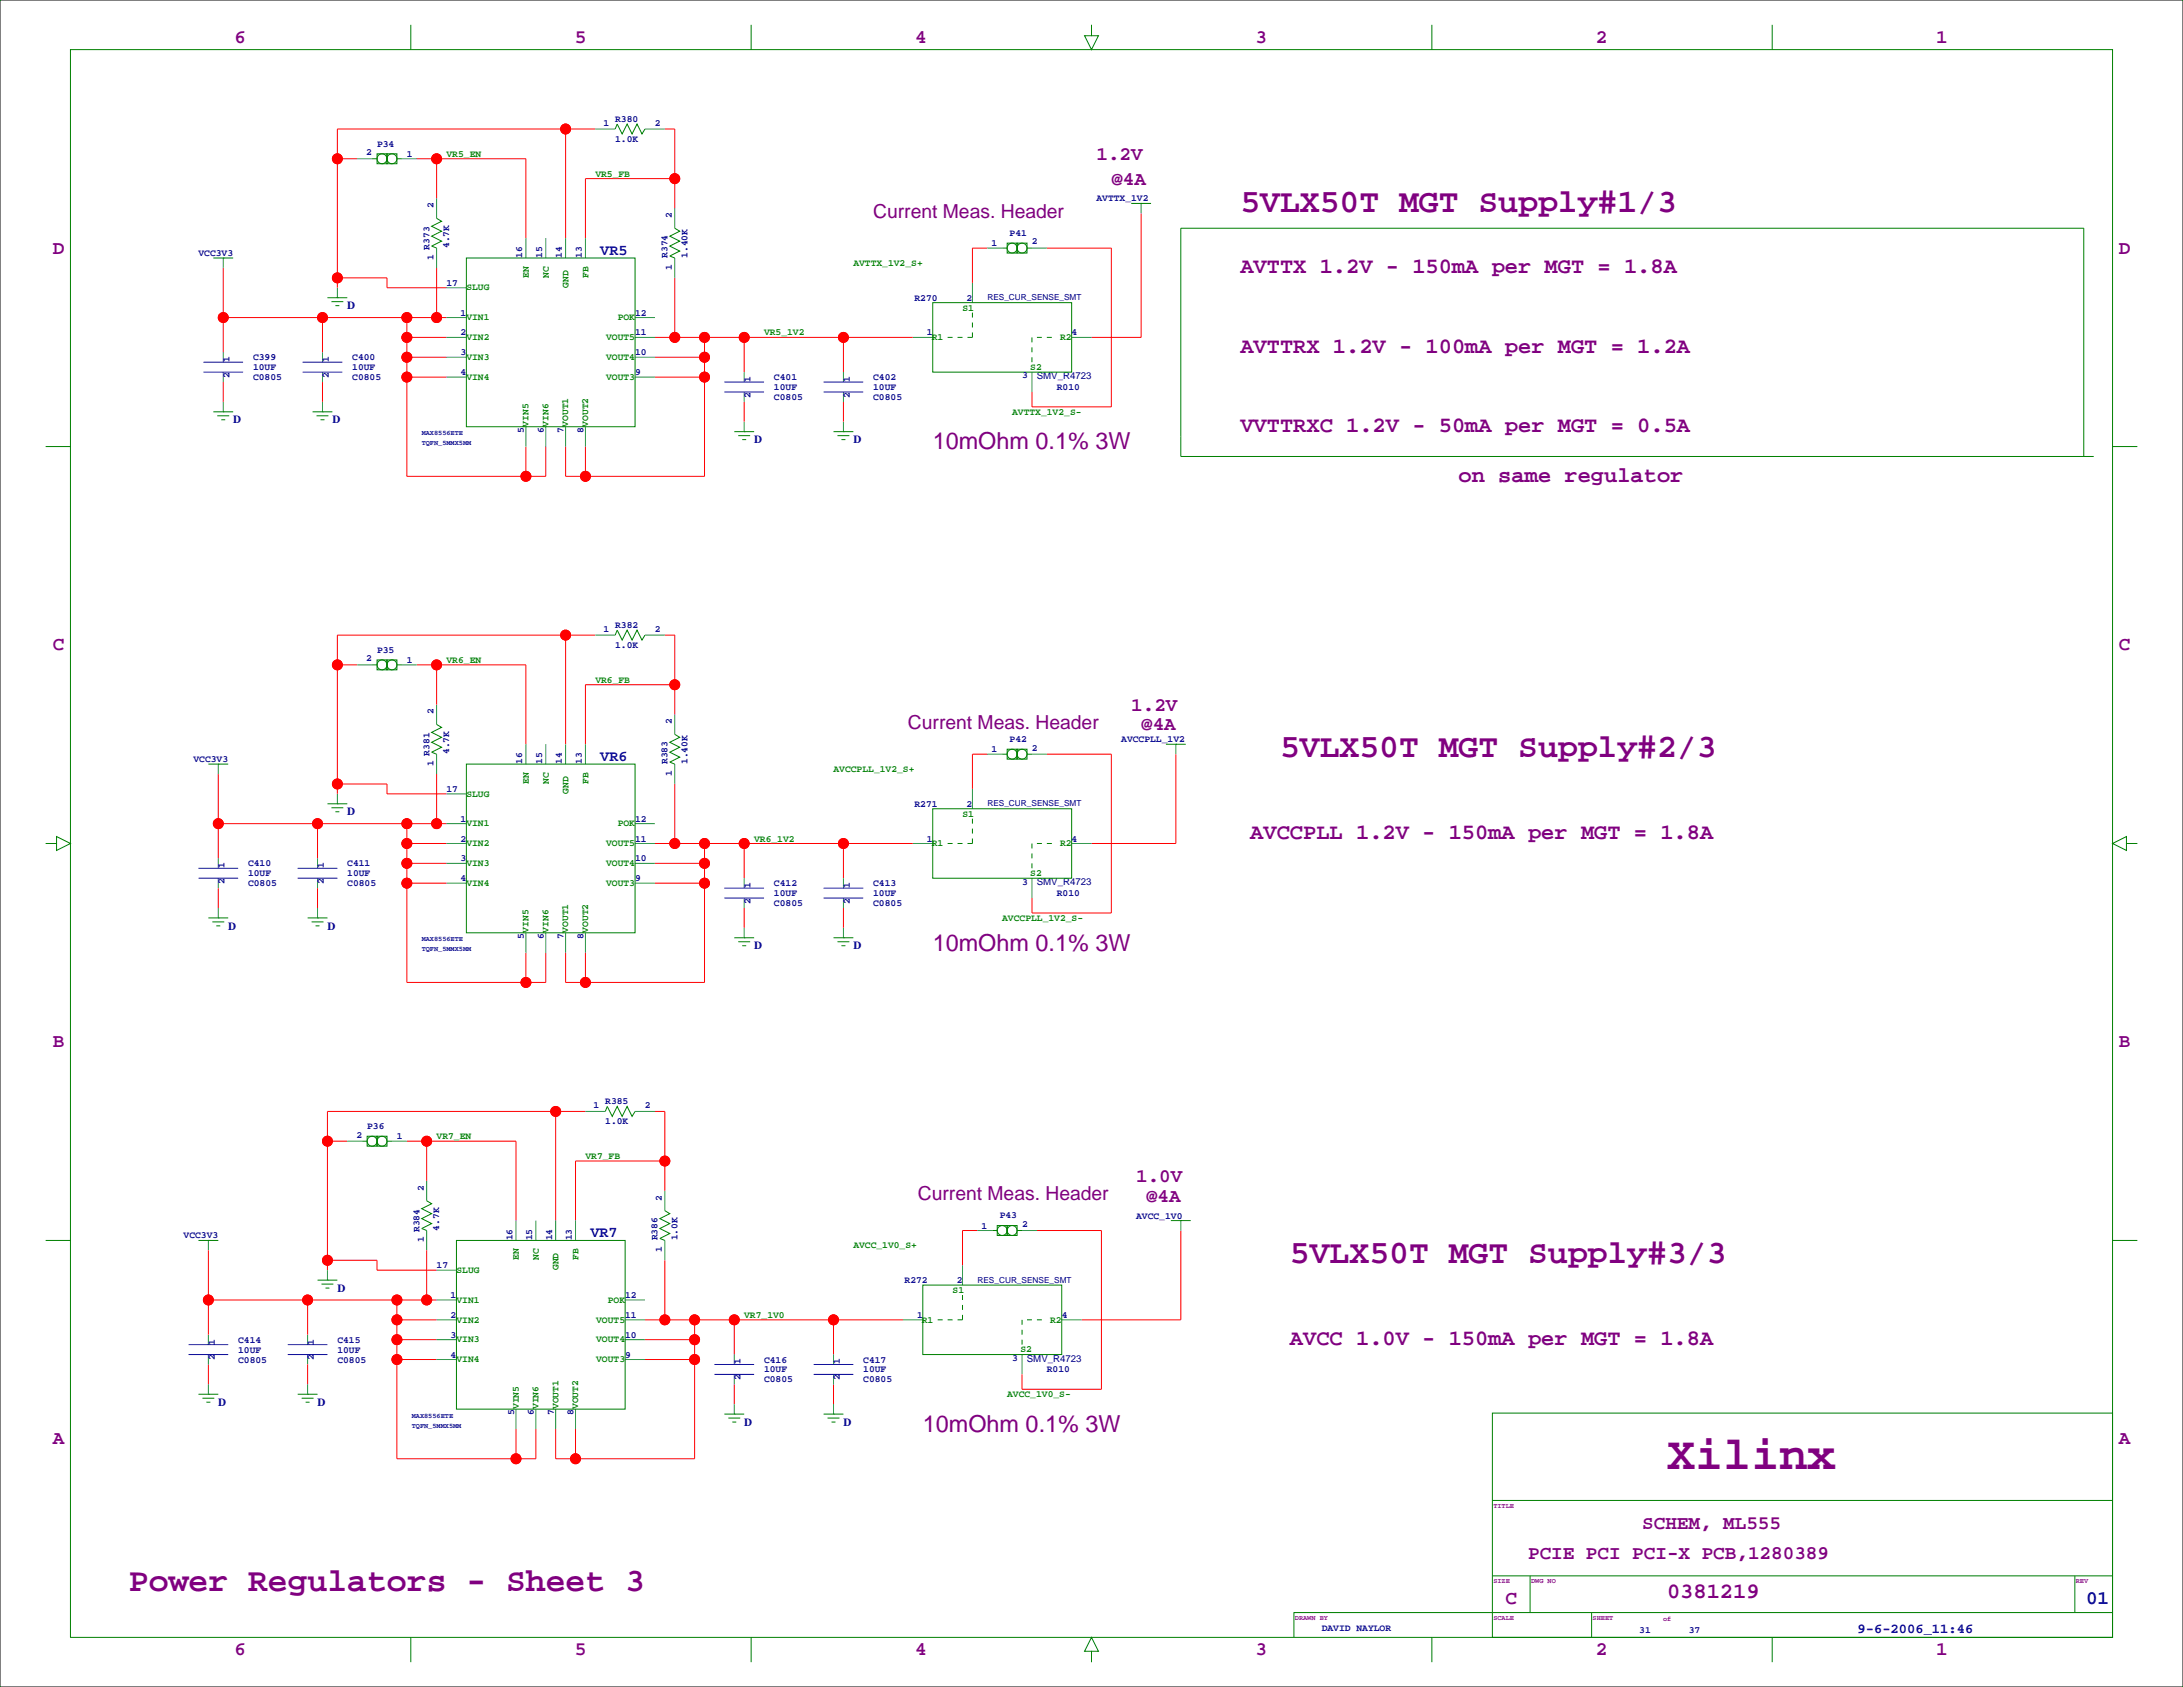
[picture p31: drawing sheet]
<svg xmlns="http://www.w3.org/2000/svg" width="559mm" height="432mm" viewBox="0 0 559 432" stroke-linecap="round" stroke-linejoin="round" font-family="sans-serif">
<defs><g id="words">
<text font-size="12" fill="#800080" x="426.7" y="376">Xilinx</text>
<g font-size="8.5" fill="#800080">
<text x="317.5" y="54.1">5VLX50T MGT Supply#1/3</text>
<text x="327.7" y="193.8">5VLX50T MGT Supply#2/3</text>
<text x="330.2" y="323.4">5VLX50T MGT Supply#3/3</text>
<text x="33" y="407.2">Power Regulators - Sheet 3</text>
</g>
<g font-size="6" fill="#800080">
<text x="238.8" y="115.1">10mOhm 0.1% 3W</text>
<text x="238.8" y="243.3">10mOhm 0.1% 3W</text>
<text x="236.2" y="366.5">10mOhm 0.1% 3W</text>
</g>
<g font-size="5.6" fill="#800080">
<text x="317.5" y="70">AVTTX 1.2V - 150mA per MGT = 1.8A</text>
<text x="317.5" y="90.3">AVTTRX 1.2V - 100mA per MGT = 1.2A</text>
<text x="317.5" y="110.6">VVTTRXC 1.2V - 50mA per MGT = 0.5A</text>
<text x="373.4" y="123.3">on same regulator</text>
<text x="320" y="214.7">AVCCPLL 1.2V - 150mA per MGT = 1.8A</text>
<text x="330.2" y="344.3">AVCC 1.0V - 150mA per MGT = 1.8A</text>
<text x="426.7" y="409.1">0381219</text>
</g>
<g font-size="4.9" fill="#800080">
<text x="60" y="11">6</text>
<text x="147.1" y="11">5</text>
<text x="234.2" y="11">4</text>
<text x="321.4" y="11">3</text>
<text x="408.5" y="11">2</text>
<text x="495.6" y="11">1</text>
<text x="280.7" y="40.9">1.2V</text>
<text x="284.5" y="47.3">@4A</text>
<text x="223.5" y="55.7">Current Meas. Header</text>
<text x="13.5" y="64.9">D</text>
<text x="542.3" y="64.9">D</text>
<text x="13.5" y="166.5">C</text>
<text x="542.3" y="166.5">C</text>
<text x="289.6" y="181.9">1.2V</text>
<text x="232.4" y="186.5">Current Meas. Header</text>
<text x="292.1" y="187">@4A</text>
<text x="13.5" y="268.1">B</text>
<text x="542.3" y="268.1">B</text>
<text x="290.8" y="302.5">1.0V</text>
<text x="234.9" y="307.1">Current Meas. Header</text>
<text x="293.4" y="307.6">@4A</text>
<text x="13.5" y="369.7">A</text>
<text x="542.3" y="369.7">A</text>
<text x="420.4" y="391.4">SCHEM, ML555</text>
<text x="391.2" y="399">PCIE PCI PCI-X PCB,1280389</text>
<text x="385.4" y="410.6">C</text>
<text x="60" y="423.5">6</text>
<text x="147.1" y="423.5">5</text>
<text x="234.2" y="423.5">4</text>
<text x="321.4" y="423.5">3</text>
<text x="408.5" y="423.5">2</text>
<text x="495.6" y="423.5">1</text>
</g>
<text font-size="4.9" fill="#000080" x="534" y="410.6">01</text>
<g font-size="3.9" fill="#000080">
<text x="153.7" y="65.2">VR5</text>
<text x="153.7" y="194.8">VR6</text>
<text x="151.1" y="316.7">VR7</text>
</g>
<text font-size="3.5" fill="#000080" x="475.5" y="417.9">9-6-2006_11:46</text>
<g font-size="2.8" fill="#000080">
<text x="88.9" y="79.2">D</text>
<text x="59.7" y="108.4">D</text>
<text x="85.1" y="108.4">D</text>
<text x="193" y="113.5">D</text>
<text x="218.4" y="113.5">D</text>
<text x="88.9" y="208.7">D</text>
<text x="58.4" y="237.9">D</text>
<text x="83.8" y="237.9">D</text>
<text x="193" y="243">D</text>
<text x="218.4" y="243">D</text>
<text x="86.4" y="330.6">D</text>
<text x="55.9" y="359.8">D</text>
<text x="81.3" y="359.8">D</text>
<text x="190.5" y="364.9">D</text>
<text x="215.9" y="364.9">D</text>
</g>
<g font-size="2.5" fill="#000080">
<text x="154.5" y="32.3">1</text>
<text x="157.5" y="31.2">R380</text>
<text x="167.6" y="32.3">2</text>
<text x="93.8" y="39.7">2</text>
<text x="96.5" y="37.5">P34</text>
<text x="104.1" y="40.1">1</text>
<text x="157.5" y="36.3">1.0K</text>
<text x="111" y="53.3" transform="rotate(-90 111 53.3)">2</text>
<text x="280.7" y="51.6">AVTTX_1V2</text>
<text x="172" y="55.9" transform="rotate(-90 172 55.9)">2</text>
<text x="50.8" y="65.5">VCC3V3</text>
<text x="109.9" y="63.9" transform="rotate(-90 109.9 63.9)">R373</text>
<text x="115" y="63.5" transform="rotate(-90 115 63.5)">4.7K</text>
<text x="253.8" y="63">1</text>
<text x="258.4" y="60.4">P41</text>
<text x="264.2" y="62.6">2</text>
<text x="111" y="66.5" transform="rotate(-90 111 66.5)">1</text>
<text x="133.7" y="66" transform="rotate(-90 133.7 66)">16</text>
<text x="138.8" y="66" transform="rotate(-90 138.8 66)">15</text>
<text x="143.9" y="66" transform="rotate(-90 143.9 66)">14</text>
<text x="148.9" y="66" transform="rotate(-90 148.9 66)">13</text>
<text x="170.9" y="66" transform="rotate(-90 170.9 66)">R374</text>
<text x="172" y="69" transform="rotate(-90 172 69)">1</text>
<text x="176" y="66" transform="rotate(-90 176 66)">1.40K</text>
<text x="114.3" y="73.2">17</text>
<text x="234.1" y="77">R270</text>
<text x="247.4" y="77">2</text>
<text x="117.9" y="80.8">1</text>
<text x="162.6" y="80.8">12</text>
<text x="117.9" y="85.9">2</text>
<text x="162.6" y="85.9">11</text>
<text x="237.3" y="85.9">1</text>
<text x="274.3" y="85.9">4</text>
<text x="58.8" y="92.7" transform="rotate(-90 58.8 92.7)">1</text>
<text x="64.8" y="92.2">C399</text>
<text x="64.8" y="94.7">10UF</text>
<text x="84.2" y="92.7" transform="rotate(-90 84.2 92.7)">1</text>
<text x="90.2" y="92.2">C400</text>
<text x="90.2" y="94.7">10UF</text>
<text x="117.9" y="90.9">3</text>
<text x="162.6" y="90.9">10</text>
<text x="58.8" y="96.7" transform="rotate(-90 58.8 96.7)">2</text>
<text x="64.8" y="97.3">C0805</text>
<text x="84.2" y="96.7" transform="rotate(-90 84.2 96.7)">2</text>
<text x="90.2" y="97.3">C0805</text>
<text x="117.9" y="96">4</text>
<text x="162.6" y="96">9</text>
<text x="192.1" y="101.8" transform="rotate(-90 192.1 101.8)">2</text>
<text x="192.1" y="97.8" transform="rotate(-90 192.1 97.8)">1</text>
<text x="198.1" y="97.3">C401</text>
<text x="198.1" y="99.8">10UF</text>
<text x="217.5" y="101.8" transform="rotate(-90 217.5 101.8)">2</text>
<text x="217.5" y="97.8" transform="rotate(-90 217.5 97.8)">1</text>
<text x="223.5" y="97.3">C402</text>
<text x="223.5" y="99.8">10UF</text>
<text x="261.6" y="96.9">3</text>
<text x="265.4" y="97.1">SMV_R4723</text>
<text x="270.5" y="99.8">R010</text>
<text x="198.1" y="102.4">C0805</text>
<text x="223.5" y="102.4">C0805</text>
<text x="134.1" y="110.7" transform="rotate(-90 134.1 110.7)">5</text>
<text x="139.2" y="110.7" transform="rotate(-90 139.2 110.7)">6</text>
<text x="144.3" y="110.7" transform="rotate(-90 144.3 110.7)">7</text>
<text x="149.4" y="110.7" transform="rotate(-90 149.4 110.7)">8</text>
<text x="154.5" y="161.8">1</text>
<text x="157.5" y="160.7">R382</text>
<text x="167.6" y="161.8">2</text>
<text x="96.5" y="167.1">P35</text>
<text x="157.5" y="165.8">1.0K</text>
<text x="93.8" y="169.3">2</text>
<text x="104.1" y="169.7">1</text>
<text x="111" y="182.9" transform="rotate(-90 111 182.9)">2</text>
<text x="172" y="185.4" transform="rotate(-90 172 185.4)">2</text>
<text x="258.4" y="189.9">P42</text>
<text x="287" y="190">AVCCPLL_1V2</text>
<text x="49.5" y="195.1">VCC3V3</text>
<text x="109.9" y="193.5" transform="rotate(-90 109.9 193.5)">R381</text>
<text x="111" y="196" transform="rotate(-90 111 196)">1</text>
<text x="115" y="193" transform="rotate(-90 115 193)">4.7K</text>
<text x="133.7" y="195.6" transform="rotate(-90 133.7 195.6)">16</text>
<text x="138.8" y="195.6" transform="rotate(-90 138.8 195.6)">15</text>
<text x="143.9" y="195.6" transform="rotate(-90 143.9 195.6)">14</text>
<text x="148.9" y="195.6" transform="rotate(-90 148.9 195.6)">13</text>
<text x="170.9" y="195.6" transform="rotate(-90 170.9 195.6)">R383</text>
<text x="176" y="195.6" transform="rotate(-90 176 195.6)">1.40K</text>
<text x="253.8" y="192.5">1</text>
<text x="264.2" y="192.1">2</text>
<text x="114.3" y="202.7">17</text>
<text x="172" y="198.6" transform="rotate(-90 172 198.6)">1</text>
<text x="234.1" y="206.5">R271</text>
<text x="247.4" y="206.5">2</text>
<text x="117.9" y="210.3">1</text>
<text x="117.9" y="215.4">2</text>
<text x="162.6" y="210.3">12</text>
<text x="162.6" y="215.4">11</text>
<text x="237.3" y="215.4">1</text>
<text x="274.3" y="215.4">4</text>
<text x="63.5" y="221.7">C410</text>
<text x="88.9" y="221.7">C411</text>
<text x="117.9" y="220.5">3</text>
<text x="162.6" y="220.5">10</text>
<text x="57.5" y="226.3" transform="rotate(-90 57.5 226.3)">2</text>
<text x="57.5" y="222.2" transform="rotate(-90 57.5 222.2)">1</text>
<text x="63.5" y="226.8">C0805</text>
<text x="63.5" y="224.3">10UF</text>
<text x="82.9" y="226.3" transform="rotate(-90 82.9 226.3)">2</text>
<text x="82.9" y="222.2" transform="rotate(-90 82.9 222.2)">1</text>
<text x="88.9" y="226.8">C0805</text>
<text x="88.9" y="224.3">10UF</text>
<text x="117.9" y="225.6">4</text>
<text x="162.6" y="225.6">9</text>
<text x="192.1" y="227.3" transform="rotate(-90 192.1 227.3)">1</text>
<text x="198.1" y="226.8">C412</text>
<text x="217.5" y="227.3" transform="rotate(-90 217.5 227.3)">1</text>
<text x="223.5" y="226.8">C413</text>
<text x="261.6" y="226.4">3</text>
<text x="265.4" y="226.6">SMV_R4723</text>
<text x="192.1" y="231.4" transform="rotate(-90 192.1 231.4)">2</text>
<text x="198.1" y="231.9">C0805</text>
<text x="198.1" y="229.4">10UF</text>
<text x="217.5" y="231.4" transform="rotate(-90 217.5 231.4)">2</text>
<text x="223.5" y="231.9">C0805</text>
<text x="223.5" y="229.4">10UF</text>
<text x="270.5" y="229.4">R010</text>
<text x="134.1" y="240.2" transform="rotate(-90 134.1 240.2)">5</text>
<text x="139.2" y="240.2" transform="rotate(-90 139.2 240.2)">6</text>
<text x="144.3" y="240.2" transform="rotate(-90 144.3 240.2)">7</text>
<text x="149.4" y="240.2" transform="rotate(-90 149.4 240.2)">8</text>
<text x="151.9" y="283.7">1</text>
<text x="154.9" y="282.6">R385</text>
<text x="154.9" y="287.7">1.0K</text>
<text x="165.1" y="283.7">2</text>
<text x="91.2" y="291.2">2</text>
<text x="94" y="289">P36</text>
<text x="101.6" y="291.6">1</text>
<text x="108.5" y="304.8" transform="rotate(-90 108.5 304.8)">2</text>
<text x="169.4" y="307.3" transform="rotate(-90 169.4 307.3)">2</text>
<text x="255.9" y="311.8">P43</text>
<text x="290.8" y="311.9">AVCC_1V0</text>
<text x="47" y="317">VCC3V3</text>
<text x="107.4" y="315.4" transform="rotate(-90 107.4 315.4)">R384</text>
<text x="108.5" y="318" transform="rotate(-90 108.5 318)">1</text>
<text x="112.5" y="315" transform="rotate(-90 112.5 315)">4.7K</text>
<text x="131.2" y="317.5" transform="rotate(-90 131.2 317.5)">16</text>
<text x="136.2" y="317.5" transform="rotate(-90 136.2 317.5)">15</text>
<text x="141.3" y="317.5" transform="rotate(-90 141.3 317.5)">14</text>
<text x="146.4" y="317.5" transform="rotate(-90 146.4 317.5)">13</text>
<text x="168.3" y="317.5" transform="rotate(-90 168.3 317.5)">R386</text>
<text x="173.4" y="317.5" transform="rotate(-90 173.4 317.5)">1.0K</text>
<text x="251.2" y="314.5">1</text>
<text x="261.6" y="314">2</text>
<text x="169.4" y="320.5" transform="rotate(-90 169.4 320.5)">1</text>
<text x="111.8" y="324.6">17</text>
<text x="231.6" y="328.4">R272</text>
<text x="244.9" y="328.4">2</text>
<text x="115.4" y="332.2">1</text>
<text x="160" y="332.2">12</text>
<text x="115.4" y="337.3">2</text>
<text x="160" y="337.3">11</text>
<text x="234.7" y="337.3">1</text>
<text x="271.8" y="337.3">4</text>
<text x="55" y="344.2" transform="rotate(-90 55 344.2)">1</text>
<text x="61" y="343.7">C414</text>
<text x="61" y="346.2">10UF</text>
<text x="80.4" y="344.2" transform="rotate(-90 80.4 344.2)">1</text>
<text x="86.4" y="343.7">C415</text>
<text x="86.4" y="346.2">10UF</text>
<text x="115.4" y="342.4">3</text>
<text x="115.4" y="347.5">4</text>
<text x="160" y="347.5">9</text>
<text x="160" y="342.4">10</text>
<text x="55" y="348.2" transform="rotate(-90 55 348.2)">2</text>
<text x="61" y="348.7">C0805</text>
<text x="80.4" y="348.2" transform="rotate(-90 80.4 348.2)">2</text>
<text x="86.4" y="348.7">C0805</text>
<text x="189.6" y="353.3" transform="rotate(-90 189.6 353.3)">2</text>
<text x="189.6" y="349.2" transform="rotate(-90 189.6 349.2)">1</text>
<text x="195.6" y="353.8">C0805</text>
<text x="195.6" y="348.7">C416</text>
<text x="195.6" y="351.3">10UF</text>
<text x="215" y="353.3" transform="rotate(-90 215 353.3)">2</text>
<text x="215" y="349.2" transform="rotate(-90 215 349.2)">1</text>
<text x="221" y="353.8">C0805</text>
<text x="221" y="348.7">C417</text>
<text x="221" y="351.3">10UF</text>
<text x="259.1" y="348.3">3</text>
<text x="262.9" y="348.5">SMV_R4723</text>
<text x="268" y="351.3">R010</text>
<text x="131.6" y="362.2" transform="rotate(-90 131.6 362.2)">5</text>
<text x="136.7" y="362.2" transform="rotate(-90 136.7 362.2)">6</text>
<text x="141.7" y="362.2" transform="rotate(-90 141.7 362.2)">7</text>
<text x="146.8" y="362.2" transform="rotate(-90 146.8 362.2)">8</text>
<text x="338.3" y="417.6">DAVID NAYLOR</text>
<text x="419.6" y="418.1">31</text>
<text x="432.3" y="418.1">37</text>
</g>
<g font-size="2.5" fill="#008000">
<text x="114.3" y="40.1">VR5_EN</text>
<text x="152.4" y="45.2">VR5_FB</text>
<text x="135.4" y="71.1" transform="rotate(-90 135.4 71.1)">EN</text>
<text x="140.5" y="71.1" transform="rotate(-90 140.5 71.1)">NC</text>
<text x="150.6" y="71.1" transform="rotate(-90 150.6 71.1)">FB</text>
<text x="218.4" y="68.1">AVTTX_1V2_S+</text>
<text x="119.4" y="74.4">SLUG</text>
<text x="145.5" y="73.7" transform="rotate(-90 145.5 73.7)">GND</text>
<text x="119.4" y="82">VIN1</text>
<text x="158.1" y="82">POK</text>
<text x="246.4" y="79.5">S1</text>
<text x="119.4" y="87.1">VIN2</text>
<text x="155.2" y="87.1">VOUT5</text>
<text x="195.6" y="85.9">VR5_1V2</text>
<text x="238.5" y="87.1">R1</text>
<text x="271.4" y="87.1">R2</text>
<text x="119.4" y="92.1">VIN3</text>
<text x="155.2" y="92.1">VOUT4</text>
<text x="263.7" y="94.7">S2</text>
<text x="119.4" y="97.2">VIN4</text>
<text x="155.2" y="97.2">VOUT3</text>
<text x="259.1" y="106.2">AVTTX_1V2_S-</text>
<text x="135.3" y="109.2" transform="rotate(-90 135.3 109.2)">VIN5</text>
<text x="140.4" y="109.2" transform="rotate(-90 140.4 109.2)">VIN6</text>
<text x="145.5" y="109.2" transform="rotate(-90 145.5 109.2)">VOUT1</text>
<text x="150.6" y="109.2" transform="rotate(-90 150.6 109.2)">VOUT2</text>
<text x="114.3" y="169.7">VR6_EN</text>
<text x="152.4" y="174.8">VR6_FB</text>
<text x="213.4" y="197.6">AVCCPLL_1V2_S+</text>
<text x="119.4" y="203.9">SLUG</text>
<text x="135.4" y="200.7" transform="rotate(-90 135.4 200.7)">EN</text>
<text x="140.5" y="200.7" transform="rotate(-90 140.5 200.7)">NC</text>
<text x="145.5" y="203.2" transform="rotate(-90 145.5 203.2)">GND</text>
<text x="150.6" y="200.7" transform="rotate(-90 150.6 200.7)">FB</text>
<text x="246.4" y="209">S1</text>
<text x="119.4" y="211.5">VIN1</text>
<text x="158.1" y="211.5">POK</text>
<text x="193" y="215.4">VR6_1V2</text>
<text x="119.4" y="216.6">VIN2</text>
<text x="119.4" y="221.7">VIN3</text>
<text x="155.2" y="221.7">VOUT4</text>
<text x="155.2" y="216.6">VOUT5</text>
<text x="238.5" y="216.6">R1</text>
<text x="271.4" y="216.6">R2</text>
<text x="119.4" y="226.8">VIN4</text>
<text x="155.2" y="226.8">VOUT3</text>
<text x="263.7" y="224.2">S2</text>
<text x="135.3" y="238.8" transform="rotate(-90 135.3 238.8)">VIN5</text>
<text x="140.4" y="238.8" transform="rotate(-90 140.4 238.8)">VIN6</text>
<text x="145.5" y="238.8" transform="rotate(-90 145.5 238.8)">VOUT1</text>
<text x="150.6" y="238.8" transform="rotate(-90 150.6 238.8)">VOUT2</text>
<text x="256.5" y="235.7">AVCCPLL_1V2_S-</text>
<text x="111.8" y="291.6">VR7_EN</text>
<text x="149.9" y="296.7">VR7_FB</text>
<text x="132.8" y="322.6" transform="rotate(-90 132.8 322.6)">EN</text>
<text x="137.9" y="322.6" transform="rotate(-90 137.9 322.6)">NC</text>
<text x="148.1" y="322.6" transform="rotate(-90 148.1 322.6)">FB</text>
<text x="218.4" y="319.5">AVCC_1V0_S+</text>
<text x="116.8" y="325.8">SLUG</text>
<text x="143" y="325.1" transform="rotate(-90 143 325.1)">GND</text>
<text x="116.8" y="333.4">VIN1</text>
<text x="155.6" y="333.4">POK</text>
<text x="243.8" y="331">S1</text>
<text x="116.8" y="338.5">VIN2</text>
<text x="152.6" y="338.5">VOUT5</text>
<text x="190.5" y="337.3">VR7_1V0</text>
<text x="236" y="338.5">R1</text>
<text x="268.8" y="338.5">R2</text>
<text x="116.8" y="343.6">VIN3</text>
<text x="152.6" y="343.6">VOUT4</text>
<text x="261.2" y="346.1">S2</text>
<text x="116.8" y="348.7">VIN4</text>
<text x="152.6" y="348.7">VOUT3</text>
<text x="257.8" y="357.6">AVCC_1V0_S-</text>
<text x="132.8" y="360.7" transform="rotate(-90 132.8 360.7)">VIN5</text>
<text x="137.9" y="360.7" transform="rotate(-90 137.9 360.7)">VIN6</text>
<text x="142.9" y="360.7" transform="rotate(-90 142.9 360.7)">VOUT1</text>
<text x="148" y="360.7" transform="rotate(-90 148 360.7)">VOUT2</text>
</g>
<g font-size="2.1" fill="#000080">
<text x="252.7" y="76.8">RES_CUR_SENSE_SMT</text>
<text x="252.7" y="206.4">RES_CUR_SENSE_SMT</text>
<text x="250.2" y="328.3">RES_CUR_SENSE_SMT</text>
</g>
<g font-size="1.8" fill="#000080">
<text x="107.9" y="111.4">MAX8556ETE</text>
<text x="107.9" y="113.9">TQFN_5MMX5MM</text>
<text x="107.9" y="240.9">MAX8556ETE</text>
<text x="107.9" y="243.5">TQFN_5MMX5MM</text>
<text x="105.4" y="362.9">MAX8556ETE</text>
<text x="105.4" y="365.4">TQFN_5MMX5MM</text>
</g>
<g font-size="1.8" fill="#800080">
<text x="382.3" y="386">TITLE</text>
<text x="382.3" y="405.3">SIZE</text>
<text x="391.9" y="405.3">DWG NO</text>
<text x="531.4" y="405.3">REV</text>
<text x="331.5" y="414.7">DRAWN BY</text>
<text x="382.3" y="414.7">SCALE</text>
<text x="407.7" y="414.7">SHEET</text>
<text x="425.7" y="414.9">of</text>
</g>
</g></defs>
<path d="M0 0h558.8v431.8h-558.8z" fill="none" stroke="#000" stroke-width=".26"/>
<g fill="none" stroke="#f00" stroke-width=".26">
<path d="M144.8 33v28M152.4 33h-66v40.7M170.2 33h2.5v20.3M86.4 40.6h5M106.7 40.6h27.9v20.4M111.8 40.6v10.2M172.7 45.7h-22.8v15.3M292.1 54.6v31.8h-12.7M57.1 68.6v21.6M86.4 71.1h12.7v2.6h15.2M111.8 68.6v12.7M172.7 71.1v15.3"/>
<path d="M252.7 63.5h-3.8v8.9M268 63.5h16.5v40.6h-20.3v-3.8M57.1 97.8v5.1M57.1 81.3h57.2M82.5 81.3v8.9M82.5 97.8v5.1M104.1 86.4h10.2M104.1 91.4h10.2M104.1 96.5h10.2M104.1 81.3v40.6h35.6v-7.6M167.6 86.4h66.1M167.6 91.4h12.7"/>
<path d="M167.6 96.5h12.7M180.3 86.4v35.5h-35.5v-7.6M190.5 86.4v8.8M215.9 86.4v8.8M134.6 114.3v7.6M149.9 114.3v7.6M190.5 102.9v5M215.9 102.9v5M86.4 170.2h5M106.7 170.2h27.9v20.3M111.8 170.2v10.1M144.8 162.6v27.9"/>
<path d="M152.4 162.6h-66v40.6M170.2 162.6h2.5v20.3M172.7 175.3h-22.8v15.2M55.9 198.1v21.6M111.8 198.1v12.7M252.7 193h-3.8v8.9M268 193h16.5v40.7h-20.3v-3.8M301 193v22.9h-21.6M55.9 210.8h58.4M81.3 210.8v8.9M86.4 200.7h12.7v2.5h15.2M104.1 215.9h10.2"/>
<path d="M104.1 210.8v40.7h35.6v-7.7M167.6 215.9h66.1M172.7 200.7v15.2M180.3 215.9v35.6h-35.5v-7.7M190.5 215.9v8.9M215.9 215.9v8.9M55.9 227.3v5.1M81.3 227.3v5.1M104.1 221h10.2M104.1 226.1h10.2M167.6 221h12.7M167.6 226.1h12.7"/>
<path d="M190.5 232.4v5.1M215.9 232.4v5.1M134.6 243.8v7.7M149.9 243.8v7.7M83.8 292.1h5.1M104.1 292.1h28v20.3M109.2 292.1v10.2M142.2 284.5v27.9M149.9 284.5h-66.1v40.6M167.6 284.5h2.6v20.3M170.2 297.2h-22.9v15.2M250.2 315h-3.8v8.8"/>
<path d="M265.4 315h16.5v40.6h-20.3v-3.8M302.3 315v22.8h-25.4M53.3 320v21.6M53.3 332.7h58.5M78.7 332.7v8.9M83.8 322.6h12.7v2.5h15.3M101.6 337.8h10.2M101.6 332.7v40.7h35.6v-7.6M109.2 320v12.7M165.1 337.8h66M170.2 322.6v15.2M177.8 337.8v35.6h-35.6v-7.6"/>
<path d="M188 337.8v8.9M213.4 337.8v8.9M53.3 349.2v5.1M78.7 349.2v5.1M101.6 342.9h10.2M101.6 348h10.2M165.1 342.9h12.7M165.1 348h12.7M188 354.3v5.1M213.4 354.3v5.1M132.1 365.8v7.6M147.3 365.8v7.6"/>
<circle cx="144.8" cy="33" r="1.27"/>
<circle cx="86.4" cy="40.6" r="1.27"/>
<circle cx="111.8" cy="40.6" r="1.27"/>
<circle cx="172.7" cy="45.7" r="1.27"/>
<circle cx="86.4" cy="71.1" r="1.27"/>
<circle cx="57.1" cy="81.3" r="1.27"/>
<circle cx="82.5" cy="81.3" r="1.27"/>
<circle cx="104.1" cy="91.4" r="1.27"/>
<circle cx="104.1" cy="81.3" r="1.27"/>
<circle cx="104.1" cy="96.5" r="1.27"/>
<circle cx="104.1" cy="86.4" r="1.27"/>
<circle cx="111.8" cy="81.3" r="1.27"/>
<circle cx="172.7" cy="86.4" r="1.27"/>
<circle cx="180.3" cy="91.4" r="1.27"/>
<circle cx="180.3" cy="86.4" r="1.27"/>
<circle cx="180.3" cy="96.5" r="1.27"/>
<circle cx="190.5" cy="86.4" r="1.27"/>
<circle cx="215.9" cy="86.4" r="1.27"/>
<circle cx="134.6" cy="121.9" r="1.27"/>
<circle cx="149.9" cy="121.9" r="1.27"/>
<circle cx="86.4" cy="170.2" r="1.27"/>
<circle cx="111.8" cy="170.2" r="1.27"/>
<circle cx="144.8" cy="162.6" r="1.27"/>
<circle cx="172.7" cy="175.3" r="1.27"/>
<circle cx="55.9" cy="210.8" r="1.27"/>
<circle cx="81.3" cy="210.8" r="1.27"/>
<circle cx="86.4" cy="200.7" r="1.27"/>
<circle cx="104.1" cy="210.8" r="1.27"/>
<circle cx="104.1" cy="215.9" r="1.27"/>
<circle cx="111.8" cy="210.8" r="1.27"/>
<circle cx="172.7" cy="215.9" r="1.27"/>
<circle cx="180.3" cy="215.9" r="1.27"/>
<circle cx="190.5" cy="215.9" r="1.27"/>
<circle cx="215.9" cy="215.9" r="1.27"/>
<circle cx="104.1" cy="221" r="1.27"/>
<circle cx="104.1" cy="226.1" r="1.27"/>
<circle cx="180.3" cy="221" r="1.27"/>
<circle cx="180.3" cy="226.1" r="1.27"/>
<circle cx="134.6" cy="251.5" r="1.27"/>
<circle cx="149.9" cy="251.5" r="1.27"/>
<circle cx="83.8" cy="292.1" r="1.27"/>
<circle cx="109.2" cy="292.1" r="1.27"/>
<circle cx="142.2" cy="284.5" r="1.27"/>
<circle cx="170.2" cy="297.2" r="1.27"/>
<circle cx="53.3" cy="332.7" r="1.27"/>
<circle cx="78.7" cy="332.7" r="1.27"/>
<circle cx="83.8" cy="322.6" r="1.27"/>
<circle cx="101.6" cy="337.8" r="1.27"/>
<circle cx="101.6" cy="332.7" r="1.27"/>
<circle cx="109.2" cy="332.7" r="1.27"/>
<circle cx="170.2" cy="337.8" r="1.27"/>
<circle cx="177.8" cy="337.8" r="1.27"/>
<circle cx="188" cy="337.8" r="1.27"/>
<circle cx="213.4" cy="337.8" r="1.27"/>
<circle cx="101.6" cy="342.9" r="1.27"/>
<circle cx="101.6" cy="348" r="1.27"/>
<circle cx="177.8" cy="342.9" r="1.27"/>
<circle cx="177.8" cy="348" r="1.27"/>
<circle cx="132.1" cy="373.4" r="1.27"/>
<circle cx="147.3" cy="373.4" r="1.27"/>
</g>
<g fill="none" stroke="#008080" stroke-width=".26">
<path d="M152.4 33h5.1M165.1 33h5.1M91.4 40.6h3.8M102.9 40.6h3.8M111.8 50.8v5.1M172.7 53.3v5.1M292.1 52.1v2.5M57.1 66v2.6M86.4 73.7v2.5M111.8 63.5v5.1M114.3 73.7h5.1M134.6 61v5"/>
<path d="M139.7 61v5M144.8 61v5M149.9 61v5M172.7 66v5.1M248.9 72.4v5.1M252.7 63.5h3.8M264.2 63.5h3.8M57.1 90.2v2.5M57.1 95.2v2.6M82.5 90.2v2.5M82.5 95.2v2.6M114.3 86.4h5.1"/>
<path d="M114.3 81.3h5.1M114.3 91.4h5.1M114.3 96.5h5.1M162.6 86.4h5M162.6 81.3h5M162.6 91.4h5M162.6 96.5h5M190.5 95.2v2.6M215.9 95.2v2.6M233.7 86.4h5.1M264.2 95.2v5.1M274.3 86.4h5.1"/>
<path d="M57.1 102.9v2.5M82.5 102.9v2.5M134.6 109.2v5.1M139.7 109.2v5.1M144.8 109.2v5.1M149.9 109.2v5.1M190.5 100.3v2.6M190.5 107.9v2.6M215.9 100.3v2.6M215.9 107.9v2.6M91.4 170.2h3.8M102.9 170.2h3.8"/>
<path d="M152.4 162.6h5.1M165.1 162.6h5.1M55.9 195.6v2.5M111.8 180.3v5.1M111.8 193v5.1M134.6 190.5v5.1M139.7 190.5v5.1M144.8 190.5v5.1M149.9 190.5v5.1M172.7 182.9v5.1M172.7 195.6v5.1M252.7 193h3.8"/>
<path d="M264.2 193h3.8M301 190.5v2.5M55.9 219.7v2.5M81.3 219.7v2.5M86.4 203.2v2.5M114.3 215.9h5.1M114.3 210.8h5.1M114.3 203.2h5.1M162.6 215.9h5M162.6 210.8h5M233.7 215.9h5.1M248.9 201.9v5.1"/>
<path d="M274.3 215.9h5.1M55.9 224.8v2.5M55.9 232.4v2.5M81.3 224.8v2.5M81.3 232.4v2.5M114.3 221h5.1M114.3 226.1h5.1M134.6 238.8v5M139.7 238.8v5M144.8 238.8v5M149.9 238.8v5M162.6 221h5"/>
<path d="M162.6 226.1h5M190.5 224.8v2.5M190.5 229.9v2.5M190.5 237.5v2.5M215.9 224.8v2.5M215.9 229.9v2.5M215.9 237.5v2.5M264.2 224.8v5.1M88.9 292.1h3.8M100.3 292.1h3.8M149.9 284.5h5M162.6 284.5h5"/>
<path d="M53.3 317.5v2.5M109.2 302.3v5M109.2 315v5M132.1 312.4v5.1M137.2 312.4v5.1M142.2 312.4v5.1M147.3 312.4v5.1M170.2 304.8v5.1M170.2 317.5v5.1M250.2 315h3.8M261.6 315h3.8M302.3 312.4v2.6"/>
<path d="M83.8 325.1v2.6M111.8 337.8h5M111.8 332.7h5M111.8 325.1h5M160 337.8h5.1M160 332.7h5.1M231.1 337.8h5.1M246.4 323.8v5.1M271.8 337.8h5.1M53.3 341.6v2.6M53.3 346.7v2.5M53.3 354.3v2.6"/>
<path d="M78.7 341.6v2.6M78.7 346.7v2.5M78.7 354.3v2.6M111.8 342.9h5M111.8 348h5M160 342.9h5.1M160 348h5.1M188 346.7v2.5M188 351.8v2.5M188 359.4v2.5M213.4 346.7v2.5M213.4 351.8v2.5"/>
<path d="M213.4 359.4v2.5M261.6 346.7v5.1M132.1 360.7v5.1M137.2 360.7v5.1M142.2 360.7v5.1M147.3 360.7v5.1"/>
</g>
<g fill="none" stroke="#008000" stroke-width=".26">
<path d="M18 12.7h522.8v406.4h-522.8zM105.2 6.3v6.4M192.3 6.3v6.4M279.4 6.3v2.8h1.8l-1.8 3.6-1.8-3.6h1.8M366.5 6.3v6.4M453.6 6.3v6.4M96.5 39.4h2.6v2.5h-2.6zM99.1 39.4h2.5v2.5h-2.5zM157.5 33l.5-1.2 1.3 2.5 1.2-2.5 1.3 2.5 1.3-2.5 1.2 2.5 .8-1.3M95.2 40.6h1.3M101.6 40.6h1.3M111.8 55.9l1.2 .7-2.5 1.3 2.5 1.3-2.5 1.3 2.5 1.2-2.5 1.3 1.3 .5"/>
<path d="M172.7 58.4l1.3 .8-2.6 1.3 2.6 1.2-2.6 1.3 2.6 1.3-2.6 1.2 1.3 .5M289.6 52.1h5M292.1 52.1h.1M54.6 66h5.1M57.1 66h.1M83.8 76.2h5.1M84.8 77.2h3.1M85.9 78.2h1M86.4 76.2h.1M119.4 66h43.2v43.2h-43.2zM238.8 77.5h35.5v17.7h-35.5zM256.5 63.5h1.3"/>
<path d="M257.8 62.2h2.5v2.6h-2.5zM260.3 62.2h2.6v2.6h-2.6zM262.9 63.5h1.3M242.6 86.4h1.2M245.1 86.4h1.3M248.9 85.1v1.3h-1.3M248.9 80v1.3M248.9 82.6v1.2M264.2 86.4v1.2M264.2 88.9v1.3M264.2 91.4v1.3M265.4 86.4h1.3"/>
<path d="M268 86.4h1.2M11.7 114.3h6.3M54.6 105.4h5.1M55.6 106.4h3.1M56.6 107.4h1.1M57.1 105.4h.1M80 105.4h5.1M81 106.4h3.1M82 107.4h1.1M82.5 105.4h.1M188 110.5h5M189 111.5h3"/>
<path d="M190 112.5h1M190.5 110.5h.1M213.4 110.5h5M214.4 111.5h3M215.4 112.5h1M215.9 110.5h.1M533.4 116.8v-58.4h-231.1v58.4h233.6M540.8 114.3h6.3M95.2 170.2h1.3M96.5 168.9h2.6v2.5h-2.6zM99.1 168.9h2.5v2.5h-2.5zM101.6 170.2h1.3"/>
<path d="M157.5 162.6l.5-1.3 1.3 2.5 1.2-2.5 1.3 2.5 1.3-2.5 1.2 2.5 .8-1.2M53.3 195.6h5.1M55.9 195.6h.1M111.8 185.4l1.2 .8-2.5 1.3 2.5 1.2-2.5 1.3 2.5 1.3-2.5 1.2 1.3 .5M119.4 195.6h43.2v43.2h-43.2zM172.7 188l1.3 .7-2.6 1.3 2.6 1.3-2.6 1.2 2.6 1.3-2.6 1.3 1.3 .5M256.5 193h1.3M257.8 191.8h2.5v2.5h-2.5zM260.3 191.8h2.6v2.5h-2.6zM262.9 193h1.3M298.4 190.5h5.1M301 190.5h.1"/>
<path d="M11.7 215.9h2.8v-1.8l3.5 1.8-3.5 1.8v-1.8M83.8 205.7h5.1M84.8 206.8h3.1M85.9 207.8h1M86.4 205.7h.1M238.8 207h35.5v17.8h-35.5zM242.6 215.9h1.2M245.1 215.9h1.3M248.9 209.5v1.3M248.9 212.1v1.3M248.9 214.6v1.3h-1.3M264.2 215.9v1.3"/>
<path d="M264.2 218.4v1.3M265.4 215.9h1.3M268 215.9h1.2M544.3 215.9v-1.8l-3.5 1.8 3.5 1.8v-1.8h2.8M53.3 234.9h5.1M54.4 236h3M55.4 237h1M55.9 234.9h.1M78.7 234.9h5.1M79.8 236h3M80.8 237h1M81.3 234.9h.1"/>
<path d="M264.2 221v1.2M188 240h5M189 241h3M190 242.1h1M190.5 240h.1M213.4 240h5M214.4 241h3M215.4 242.1h1M215.9 240h.1M92.7 292.1h1.3M94 290.8h2.5v2.6h-2.5zM96.5 290.8h2.6v2.6h-2.6z"/>
<path d="M99.1 292.1h1.2M154.9 284.5l.5-1.3 1.3 2.6 1.3-2.6 1.3 2.6 1.2-2.6 1.3 2.6 .8-1.3M11.7 317.5h6.3M50.8 317.5h5.1M53.3 317.5h.1M109.2 307.3l1.3 .8-2.6 1.3 2.6 1.2-2.6 1.3 2.6 1.3-2.6 1.3 1.3 .5M116.8 317.5h43.2v43.2h-43.2zM170.2 309.9l1.2 .7-2.5 1.3 2.5 1.3-2.5 1.3 2.5 1.2-2.5 1.3 1.3 .5M254 315h1.3M255.3 313.7h2.5v2.5h-2.5zM257.8 313.7h2.5v2.5h-2.5zM260.3 315h1.3"/>
<path d="M299.7 312.4h5.1M302.3 312.4h.1M540.8 317.5h6.3M81.3 327.7h5.1M82.3 328.7h3M83.3 329.7h1M83.8 327.7h.1M236.2 328.9h35.6v17.8h-35.6zM240 337.8h1.3M242.6 337.8h1.2M246.4 336.5v1.3h-1.3M246.4 331.5v1.2"/>
<path d="M246.4 334v1.3M261.6 337.8v1.3M262.9 337.8h1.3M265.4 337.8h1.3M50.8 356.9h5.1M51.8 357.9h3.1M52.8 358.9h1M53.3 356.9h.1M76.2 356.9h5.1M77.2 357.9h3.1M78.2 358.9h1M78.7 356.9h.1"/>
<path d="M261.6 340.4v1.2M261.6 342.9v1.3M185.4 361.9h5.1M186.4 363h3.1M187.5 364h1M188 361.9h.1M210.8 361.9h5.1M211.8 363h3.1M212.9 364h1M213.4 361.9h.1M382 361.7h158.8v57.4h-158.8zM382 384h158.8"/>
<path d="M105.2 419.1v6.3M192.3 419.1v6.3M366.5 419.1v6.3M382 403.4h158.8M391.7 403.4v9.3M407.4 412.7v6.4M453.6 419.1v6.3M531.1 403.4v9.3M540.8 412.7h-209.6v6.4M279.4 422.7h1.8l-1.8-3.6-1.8 3.6h1.8v2.7"/>
<circle cx="97.8" cy="40.6" r="1.27"/>
<circle cx="100.3" cy="40.6" r="1.27"/>
<circle cx="259.1" cy="63.5" r="1.27"/>
<circle cx="261.6" cy="63.5" r="1.27"/>
<circle cx="97.8" cy="170.2" r="1.27"/>
<circle cx="100.3" cy="170.2" r="1.27"/>
<circle cx="259.1" cy="193" r="1.27"/>
<circle cx="261.6" cy="193" r="1.27"/>
<circle cx="95.2" cy="292.1" r="1.27"/>
<circle cx="97.8" cy="292.1" r="1.27"/>
<circle cx="256.5" cy="315" r="1.27"/>
<circle cx="259.1" cy="315" r="1.27"/>
</g>
<g fill="#f00" stroke="#f00" stroke-width=".26">
<circle cx="86.4" cy="71.1" r="1.27"/>
<circle cx="86.4" cy="40.6" r="1.27"/>
<circle cx="144.8" cy="33" r="1.27"/>
<circle cx="83.8" cy="322.6" r="1.27"/>
<circle cx="142.2" cy="284.5" r="1.27"/>
<circle cx="83.8" cy="292.1" r="1.27"/>
<circle cx="86.4" cy="200.7" r="1.27"/>
<circle cx="144.8" cy="162.6" r="1.27"/>
<circle cx="86.4" cy="170.2" r="1.27"/>
<circle cx="149.9" cy="121.9" r="1.27"/>
<circle cx="180.3" cy="96.5" r="1.27"/>
<circle cx="180.3" cy="91.4" r="1.27"/>
<circle cx="172.7" cy="86.4" r="1.27"/>
<circle cx="180.3" cy="86.4" r="1.27"/>
<circle cx="190.5" cy="86.4" r="1.27"/>
<circle cx="215.9" cy="86.4" r="1.27"/>
<circle cx="149.9" cy="251.5" r="1.27"/>
<circle cx="180.3" cy="226.1" r="1.27"/>
<circle cx="180.3" cy="221" r="1.27"/>
<circle cx="172.7" cy="215.9" r="1.27"/>
<circle cx="180.3" cy="215.9" r="1.27"/>
<circle cx="190.5" cy="215.9" r="1.27"/>
<circle cx="215.9" cy="215.9" r="1.27"/>
<circle cx="147.3" cy="373.4" r="1.27"/>
<circle cx="177.8" cy="348" r="1.27"/>
<circle cx="177.8" cy="342.9" r="1.27"/>
<circle cx="170.2" cy="337.8" r="1.27"/>
<circle cx="177.8" cy="337.8" r="1.27"/>
<circle cx="188" cy="337.8" r="1.27"/>
<circle cx="213.4" cy="337.8" r="1.27"/>
<circle cx="111.8" cy="40.6" r="1.27"/>
<circle cx="172.7" cy="45.7" r="1.27"/>
<circle cx="111.8" cy="170.2" r="1.27"/>
<circle cx="172.7" cy="175.3" r="1.27"/>
<circle cx="109.2" cy="292.1" r="1.27"/>
<circle cx="170.2" cy="297.2" r="1.27"/>
<circle cx="82.5" cy="81.3" r="1.27"/>
<circle cx="57.1" cy="81.3" r="1.27"/>
<circle cx="111.8" cy="81.3" r="1.27"/>
<circle cx="134.6" cy="121.9" r="1.27"/>
<circle cx="104.1" cy="96.5" r="1.27"/>
<circle cx="104.1" cy="91.4" r="1.27"/>
<circle cx="104.1" cy="86.4" r="1.27"/>
<circle cx="104.1" cy="81.3" r="1.27"/>
<circle cx="81.3" cy="210.8" r="1.27"/>
<circle cx="111.8" cy="210.8" r="1.27"/>
<circle cx="134.6" cy="251.5" r="1.27"/>
<circle cx="104.1" cy="226.1" r="1.27"/>
<circle cx="104.1" cy="221" r="1.27"/>
<circle cx="104.1" cy="215.9" r="1.27"/>
<circle cx="104.1" cy="210.8" r="1.27"/>
<circle cx="55.9" cy="210.8" r="1.27"/>
<circle cx="78.7" cy="332.7" r="1.27"/>
<circle cx="109.2" cy="332.7" r="1.27"/>
<circle cx="132.1" cy="373.4" r="1.27"/>
<circle cx="101.6" cy="348" r="1.27"/>
<circle cx="101.6" cy="342.9" r="1.27"/>
<circle cx="101.6" cy="337.8" r="1.27"/>
<circle cx="101.6" cy="332.7" r="1.27"/>
<circle cx="53.3" cy="332.7" r="1.27"/>
</g>
<g fill="none" stroke="#00f" stroke-width=".26">
<path d="M52.1 92.7h10.1M52.1 95.2h10.1M77.5 92.7h10.1M77.5 95.2h10.1M185.4 97.8h10.2M210.8 97.8h10.2M185.4 100.3h10.2M210.8 100.3h10.2M50.8 222.2h10.2M50.8 224.8h10.2M76.2 222.2h10.2M76.2 224.8h10.2"/>
<path d="M185.4 227.3h10.2M185.4 229.9h10.2M210.8 227.3h10.2M210.8 229.9h10.2M48.3 344.2h10.1M48.3 346.7h10.1M73.7 344.2h10.1M73.7 346.7h10.1M182.9 349.2h10.1M182.9 351.8h10.1M208.3 349.2h10.1M208.3 351.8h10.1"/>
</g>
<use href="#words"/>
</svg>
